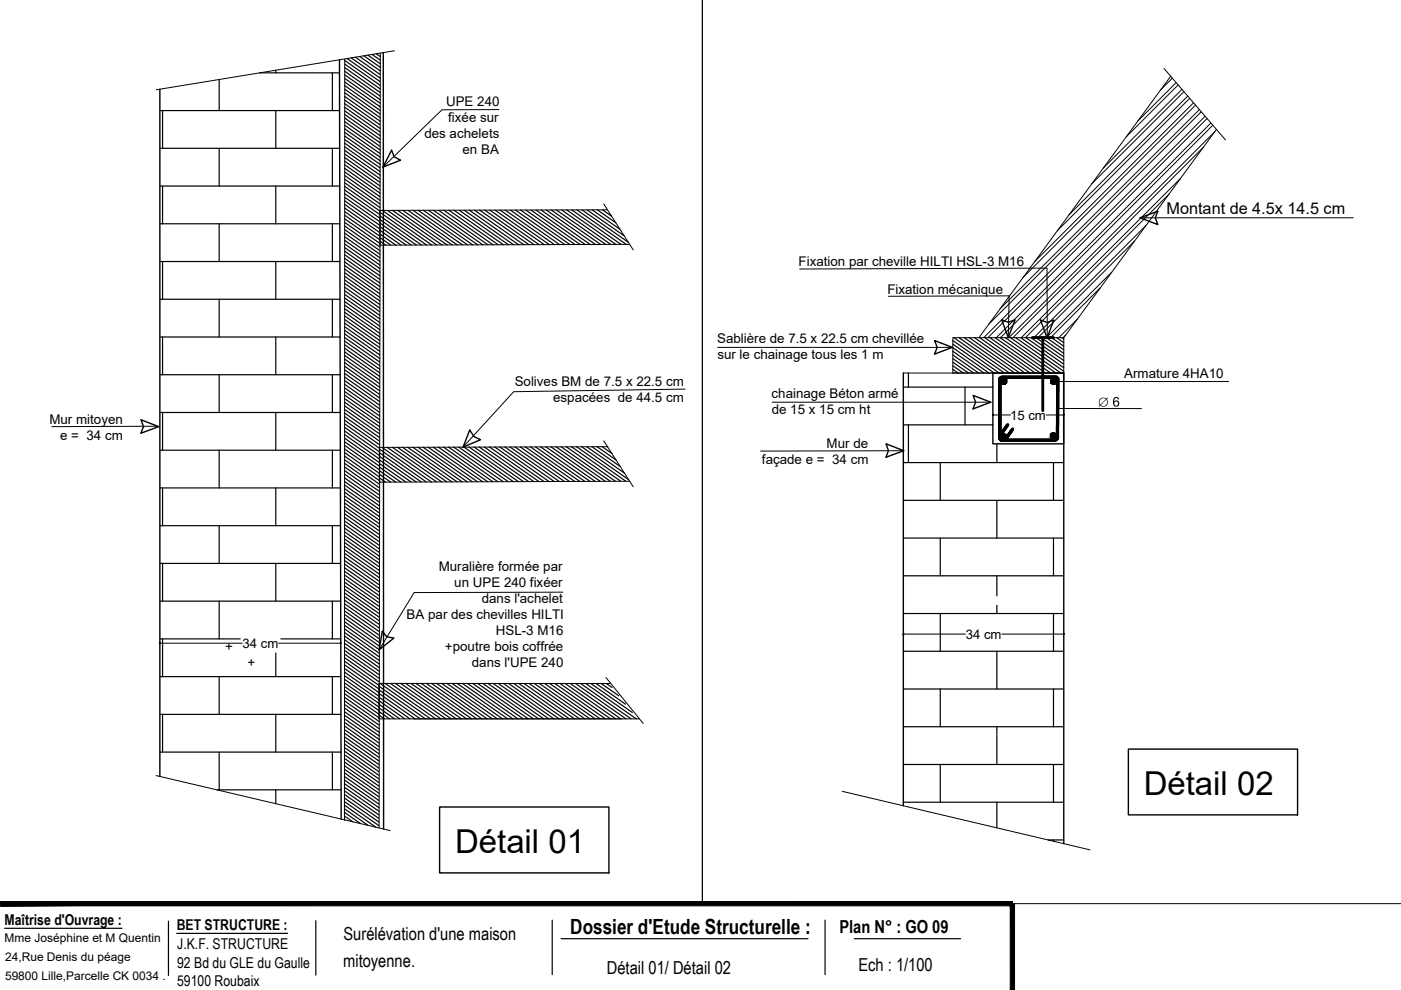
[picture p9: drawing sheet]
<svg xmlns="http://www.w3.org/2000/svg" width="297mm" height="210mm" viewBox="0 0 297 210" stroke-linecap="round" stroke-linejoin="round" font-family="sans-serif">
<defs><g id="words">
<g font-size="7">
<text x="242.5" y="168.5">Détail 02</text>
<text x="96.5" y="180.8">Détail 01</text>
</g>
<text font-size="4.4" x="120.9" y="198.1">Dossier d'Etude Structurelle :</text>
<g font-size="3.8">
<text x="178" y="197.9">Plan N° : GO 09</text>
<text x="72.8" y="199.4">Surélévation d'une maison</text>
<text x="72.8" y="205.1">mitoyenne.</text>
<text x="128.7" y="206.5">Détail 01/ Détail 02</text>
<text x="182" y="205.9">Ech : 1/100</text>
</g>
<text font-size="3.4" x="247.3" y="45.3">Montant de 4.5x 14.5 cm</text>
<g font-size="3.2">
<text x="1" y="196.2">Maîtrise d'Ouvrage :</text>
<text x="37.5" y="197.2">BET STRUCTURE :</text>
<text x="37.6" y="201.2">J.K.F. STRUCTURE</text>
<text x="37.6" y="205.2">92 Bd du GLE du Gaulle</text>
<text x="37.6" y="209.1">59100 Roubaix</text>
</g>
<g font-size="2.8">
<text x="94.6" y="22.4">UPE 240</text>
<text x="90" y="29.2">des achelets</text>
<text x="95" y="25.8">fixée sur</text>
<text x="98.1" y="32.5">en BA</text>
<text x="169.3" y="56.3">Fixation par cheville HILTI HSL-3 M16</text>
<text x="188.1" y="62.4">Fixation mécanique</text>
<text x="152" y="72.7">Sablière de 7.5 x 22.5 cm chevillée</text>
<text x="152.1" y="76.1">sur le chainage tous les 1 m</text>
<text x="109.1" y="81.8">Solives BM de 7.5 x 22.5 cm</text>
<text x="238.4" y="80.1">Armature 4HA10</text>
<text x="10.5" y="89.8">Mur mitoyen</text>
<text x="117.3" y="85.2">espacées de 44.5 cm</text>
<text x="163.6" y="84.4">chainage Béton armé</text>
<text x="163.6" y="87.8">de 15 x 15 cm ht</text>
<text x="214.2" y="89">15 cm</text>
<text x="12.7" y="93.2">e = 34 cm</text>
<text x="175.3" y="95">Mur de</text>
<text x="161.6" y="98.4">façade e = 34 cm</text>
<text x="93" y="121.1">Muralière formée par</text>
<text x="96.3" y="124.5">un UPE 240 fixéer</text>
<text x="86.2" y="131.2">BA par des chevilles HILTI</text>
<text x="102.1" y="127.9">dans l'achelet</text>
<text x="51.4" y="137.3">34 cm</text>
<text x="105.1" y="134.7">HSL-3 M16</text>
<text x="204.8" y="135.4">34 cm</text>
<text x="47.7" y="138.1">+</text>
<text x="52.5" y="141.4">+</text>
<text x="94.3" y="138.1">+poutre bois coffrée</text>
<text x="100" y="141.4">dans l'UPE 240</text>
</g>
<g font-size="2.5">
<text x="1" y="199.7">Mme Joséphine et M Quentin</text>
<text x="1.1" y="203.7">24,Rue Denis du péage</text>
<text x="1.1" y="207.8">59800 Lille,Parcelle CK 0034 .</text>
</g>
</g></defs>
<!-- layer: 00txt structure -->
<g fill="none" stroke="#000" stroke-width=".25">
<path d="M73.1 19.7l7.5 5.2M73.1 18.9l7.5 5.3M73.1 18.2l7.5 5.2M73.1 17.4l7.5 5.3M73.1 16.6l7.5 5.3M73.1 15.9l7.5 5.2M73.1 15.1l7.5 5.3M73.1 14.3l7.5 5.3M73.1 13.6l7.5 5.3M73.1 12.8l7.5 5.3M73.6 12.4l7 4.9M74.5 12.3l6.1 4.3"/>
<path d="M75.4 12.1l5.2 3.7M76.2 12l4.4 3M77.1 11.8l3.5 2.5M78 11.7l2.6 1.8M78.9 11.5l1.7 1.3M79.8 11.4l.8 .6M73.1 39.5l7.5 5.3M73.1 38.7l7.5 5.3M73.1 38l7.5 5.2M73.1 37.2l7.5 5.3M73.1 36.5l7.5 5.2M73.1 35.7l7.5 5.3"/>
<path d="M73.1 34.9l7.5 5.3M73.1 34.2l7.5 5.2M73.1 33.4l7.5 5.3M73.1 32.7l7.5 5.2M73.1 31.9l7.5 5.2M73.1 31.1l7.5 5.3M73.1 30.4l7.5 5.2M73.1 29.6l7.5 5.3M73.1 28.8l7.5 5.3M73.1 28.1l7.5 5.2M73.1 27.3l7.5 5.3M73.1 26.6l7.5 5.2"/>
<path d="M73.1 25.8l7.5 5.2M73.1 25l7.5 5.3M73.1 24.3l7.5 5.2M73.1 23.5l7.5 5.3M73.1 22.7l7.5 5.3M73.1 22l7.5 5.2M73.1 21.2l7.5 5.3M73.1 20.5l7.5 5.2M73.1 59.3l7.4 5.3M73.1 58.6l7.4 5.2M73.1 57.8l7.4 5.2M73.1 57.1l7.4 5.2"/>
<path d="M73.1 56.3l7.4 5.2M73.1 55.5l7.4 5.3M73.1 54.8l7.4 5.2M73.1 54l7.4 5.2M73.1 53.2l7.4 5.3M73.1 52.5l7.4 5.2M73.1 51.7l7.4 5.3M73.1 51l7.4 5.2M73.1 50.2l7.4 5.2M73.1 49.4l7.4 5.3M73.1 48.7l7.4 5.2M73.1 47.9l7.4 5.2"/>
<path d="M73.1 47.2l7.4 5.2M73.1 46.4l7.4 5.2M73.1 45.6l7.4 5.3M73.1 44.9l7.4 5.2M73.1 44.1l7.4 5.2M73.1 43.3l7.4 5.3M73.1 42.6l7.5 5.2M73.1 41.8l7.5 5.2M73.1 41.1l7.5 5.2M73.1 40.3l7.5 5.2M80.5 51.9l.2 .1M80.5 51.1l1.3 .9"/>
<path d="M80.5 50.4l2.4 1.6M80.5 49.6l3.4 2.4M80.5 48.8l4.5 3.2M80.5 48.1l5.6 3.9M80.5 47.3l6.7 4.7M80.5 46.5l7.8 5.5M80.5 45.8l8.9 6.2M80.5 45l10 7M81.1 44.6l10.4 7.3M82.1 44.6l10.5 7.3M83.2 44.6l10.5 7.3M84.3 44.6l10.5 7.3"/>
<path d="M85.4 44.6l10.5 7.3M86.5 44.6l10.5 7.3M87.6 44.6l10.5 7.3M88.7 44.6l10.4 7.3M89.8 44.6l10.4 7.3M90.8 44.6l10.5 7.3M91.9 44.6l10.5 7.3M93 44.6l10.5 7.3M94.1 44.6l10.4 7.3M95.2 44.6l10.4 7.3M96.3 44.6l10.4 7.3M97.4 44.6l10.4 7.3"/>
<path d="M98.4 44.6l10.5 7.3M99.5 44.6l10.5 7.3M100.6 44.6l10.5 7.3M101.7 44.5l10.4 7.4M102.8 44.5l10.4 7.4M103.9 44.5l10.4 7.4M105 44.5l10.4 7.4M106 44.5l10.5 7.4M107.1 44.5l10.5 7.4M108.2 44.5l10.5 7.4M109.3 44.5l10.4 7.4M110.4 44.5l10.4 7.4"/>
<path d="M111.5 44.5l10.4 7.4M112.6 44.5l10.4 7.4M113.6 44.5l10.5 7.4M114.7 44.5l10.5 7.4M115.8 44.5l10.4 7.3M116.9 44.5l10.4 7.3M118 44.5l10.4 7.3M119.1 44.5l10.4 7.3M120.1 44.5l10.5 7.3M121.2 44.5l10.5 7.3M122.3 44.5l10.5 7.3M123.4 44.5l9.8 6.9"/>
<path d="M124.5 44.5l7.8 5.5M125.6 44.5l5.9 4.1M126.7 44.5l3.9 2.7M127.7 44.5l2 1.3M73.1 79.9l7.4 5.2M73.1 79.2l7.4 5.2M73.1 78.4l7.4 5.2M73.1 77.7l7.4 5.2M73.1 76.9l7.4 5.2M73.1 76.1l7.4 5.2M73.1 75.4l7.4 5.2M73.1 74.6l7.4 5.2"/>
<path d="M73.1 73.8l7.4 5.3M73.1 73.1l7.4 5.2M73.1 72.3l7.4 5.2M73.1 71.6l7.4 5.2M73.1 70.8l7.4 5.2M73.1 70l7.4 5.2M73.1 69.3l7.4 5.2M73.1 68.5l7.4 5.2M73.1 67.7l7.4 5.3M73.1 67l7.4 5.2M73.1 66.2l7.4 5.2M73.1 65.5l7.4 5.2"/>
<path d="M73.1 64.7l7.4 5.2M73.1 63.9l7.4 5.2M73.1 63.2l7.4 5.2M73.1 62.4l7.4 5.2M73.1 61.7l7.4 5.2M73.1 60.9l7.4 5.2M73.1 60.1l7.4 5.2M202 79.1h.1M202 78.3l1.2 .8M202 77.5l2.2 1.6M202 76.8l3.3 2.3M202 76l4.4 3.1"/>
<path d="M202 75.3l5.5 3.8M202 74.5l6.6 4.6M202 73.7l7.7 5.4M202 73l8.8 6.1M202 72.2l9.9 6.9M202.3 71.6l10.7 7.5M203.3 71.6l10.7 7.5M204.4 71.6l10.7 7.5M205.5 71.6l10.7 7.5M206.6 71.6l10.7 7.5M207.7 71.6l10.7 7.5M208.8 71.6l10.7 7.5"/>
<path d="M209.9 71.6l10.7 7.5M211 71.6l10.7 7.5M212.1 71.6l10.7 7.5M213.2 71.6l10.7 7.5M214.2 71.6l10.7 7.5M215.3 71.6l10.2 7.1M216.4 71.6l9.1 6.4M217.5 71.6l8 5.6M218.6 71.6l6.9 4.8M219.7 71.6l5.8 4.1M220.8 71.6l4.7 3.3M221.9 71.6l3.6 2.6"/>
<path d="M223 71.6l2.5 1.8M224 71.6l1.5 1M225.1 71.6l.4 .3M73.1 99.8l7.3 5.2M73.1 99l7.3 5.2M73.1 98.2l7.3 5.2M73.1 97.5l7.4 5.2M73.1 96.7l7.4 5.2M73.1 96l7.4 5.1M73.1 95.2l7.4 5.2M73.1 94.4l7.4 5.2M73.1 93.7l7.4 5.2"/>
<path d="M73.1 92.9l7.4 5.2M73.1 92.2l7.4 5.1M73.1 91.4l7.4 5.2M73.1 90.6l7.4 5.2M73.1 89.9l7.4 5.2M73.1 89.1l7.4 5.2M73.1 88.3l7.4 5.2M73.1 87.6l7.4 5.2M73.1 86.8l7.4 5.2M73.1 86.1l7.4 5.1M73.1 85.3l7.4 5.2M73.1 84.5l7.4 5.2"/>
<path d="M73.1 83.8l7.4 5.2M73.1 83l7.4 5.2M73.1 82.2l7.4 5.2M73.1 81.5l7.4 5.2M73.1 80.7l7.4 5.2M80.4 99.8l3.5 2.4M80.4 99l4.6 3.2M80.4 98.3l5.6 3.9M80.4 97.5l6.8 4.7M80.4 96.7l7.8 5.5M80.4 96l8.9 6.2M80.4 95.2l10 7"/>
<path d="M81 94.9l10.5 7.3M82.1 94.8l10.4 7.4M83.2 94.8l10.4 7.4M84.3 94.8l10.4 7.4M85.4 94.8l10.4 7.4M86.4 94.8l10.5 7.3M87.5 94.8l10.5 7.3M88.6 94.8l10.4 7.3M89.7 94.8l10.4 7.3M90.8 94.8l10.4 7.3M91.8 94.8l10.5 7.3M92.9 94.8l10.5 7.3"/>
<path d="M94 94.8l10.5 7.3M95.1 94.8l10.4 7.3M96.2 94.8l10.4 7.3M97.3 94.8l10.4 7.3M98.3 94.8l10.5 7.3M99.4 94.8l10.5 7.3M100.5 94.8l10.5 7.3M101.6 94.8l10.4 7.3M102.7 94.8l10.4 7.3M103.8 94.8l10.4 7.3M104.9 94.8l10.4 7.3M105.9 94.8l10.5 7.3"/>
<path d="M107 94.8l10.5 7.3M108.1 94.8l10.5 7.3M109.2 94.8l10.4 7.3M110.3 94.7l10.4 7.4M111.4 94.7l10.4 7.3M112.4 94.7l10.5 7.3M113.5 94.7l10.5 7.3M114.6 94.7l10.5 7.3M115.7 94.7l10.4 7.3M116.8 94.7l10.4 7.3M117.9 94.7l10.4 7.3M118.9 94.7l10.5 7.3"/>
<path d="M120 94.7l10.5 7.3M121.1 94.7l10.5 7.3M122.2 94.7l10.4 7.3M123.3 94.7l10 7M124.4 94.7l8 5.6M125.5 94.7l6 4.2M126.5 94.7l4.1 2.8M127.6 94.7l2.1 1.5M128.7 94.7l.1 .1M73.1 119.6l7.3 5.2M73.1 118.8l7.3 5.2M73.1 118.1l7.3 5.1"/>
<path d="M73.1 117.3l7.3 5.2M73.1 116.6l7.3 5.1M73.1 115.8l7.3 5.2M73.1 115l7.3 5.2M73.1 114.3l7.3 5.1M73.1 113.5l7.3 5.2M73.1 112.7l7.3 5.2M73.1 112l7.3 5.2M73.1 111.2l7.3 5.2M73.1 110.5l7.3 5.1M73.1 109.7l7.3 5.2M73.1 108.9l7.3 5.2"/>
<path d="M73.1 108.2l7.3 5.1M73.1 107.4l7.3 5.2M73.1 106.7l7.3 5.1M73.1 105.9l7.3 5.2M73.1 105.1l7.3 5.2M73.1 104.4l7.3 5.1M73.1 103.6l7.3 5.2M73.1 102.8l7.3 5.2M73.1 102.1l7.3 5.1M73.1 101.3l7.3 5.2M73.1 100.5l7.3 5.2M80.4 102.1l.2 .1"/>
<path d="M80.4 101.3l1.3 .9M80.4 100.6l2.4 1.6M73.1 139.4l7.3 5.2M73.1 138.7l7.3 5.1M73.1 137.9l7.3 5.2M73.1 137.2l7.3 5.1M73.1 136.4l7.3 5.1M73.1 135.6l7.3 5.2M73.1 134.9l7.3 5.1M73.1 134.1l7.3 5.1M73.1 133.3l7.3 5.2M73.1 132.6l7.3 5.1"/>
<path d="M73.1 131.8l7.3 5.2M73.1 131.1l7.3 5.1M73.1 130.3l7.3 5.1M73.1 129.5l7.3 5.2M73.1 128.8l7.3 5.1M73.1 128l7.3 5.2M73.1 127.2l7.3 5.2M73.1 126.5l7.3 5.1M73.1 125.7l7.3 5.2M73.1 125l7.3 5.1M73.1 124.2l7.3 5.1M73.1 123.4l7.3 5.2"/>
<path d="M73.1 122.7l7.3 5.1M73.1 121.9l7.3 5.2M73.1 121.1l7.3 5.2M73.1 120.4l7.3 5.1M73.1 159.3l7.2 5.1M73.1 158.5l7.2 5.1M73.1 157.7l7.2 5.2M73.1 157l7.2 5.1M73.1 156.2l7.2 5.1M73.1 155.5l7.2 5.1M73.1 154.7l7.2 5.1M73.1 153.9l7.2 5.2"/>
<path d="M73.1 153.2l7.2 5.1M73.1 152.4l7.3 5.1M73.1 151.7l7.3 5.1M73.1 150.9l7.3 5.1M73.1 150.1l7.3 5.2M73.1 149.4l7.3 5.1M73.1 148.6l7.3 5.1M73.1 147.8l7.3 5.2M73.1 147.1l7.3 5.1M73.1 146.3l7.3 5.1M73.1 145.6l7.3 5.1M73.1 144.8l7.3 5.1"/>
<path d="M73.1 144l7.3 5.2M73.1 143.3l7.3 5.1M73.1 142.5l7.3 5.1M73.1 141.7l7.3 5.2M73.1 141l7.3 5.1M73.1 140.2l7.3 5.1M80.3 147.8l6.6 4.6M80.3 147l7.7 5.4M80.3 146.3l8.8 6.1M80.3 145.5l9.9 6.9M80.4 152.4h.1M80.4 151.6l1.1 .8"/>
<path d="M80.4 150.8l2.2 1.6M80.4 150.1l3.3 2.3M80.4 149.3l4.4 3.1M80.4 148.6l5.4 3.8M80.6 144.9l10.7 7.5M81.7 144.9l10.7 7.5M82.8 144.9l10.7 7.5M83.8 144.9l10.8 7.5M84.9 144.9l10.8 7.5M86 144.9l10.7 7.5M87.1 144.9l10.7 7.5M88.2 144.9l10.7 7.5"/>
<path d="M89.3 144.9l10.7 7.5M90.4 144.9l10.7 7.5M91.5 144.9l10.7 7.5M92.6 144.9l10.7 7.5M93.7 144.9l10.7 7.5M94.7 144.9l10.8 7.5M95.8 144.9l10.8 7.5M96.9 144.9l10.7 7.5M98 144.9l10.7 7.5M99.1 144.9l10.7 7.5M100.2 144.9l10.7 7.5M101.3 144.9l10.7 7.5"/>
<path d="M102.4 144.9l10.7 7.5M103.5 144.9l10.7 7.5M104.6 144.9l10.7 7.5M105.6 144.9l10.8 7.5M106.8 144.9l10.7 7.5M107.8 144.9l10.7 7.5M108.9 144.9l10.7 7.5M110 144.9l10.7 7.5M111.1 144.9l10.7 7.5M112.2 144.9l10.7 7.5M113.3 144.9l10.7 7.5M114.4 144.9l10.7 7.5"/>
<path d="M115.5 144.9l10.7 7.5M116.6 144.9l10.7 7.5M117.7 144.9l10.7 7.5M118.7 144.9l10.7 7.5M119.8 144.9l10.7 7.5M120.9 144.9l10.7 7.5M122 144.9l10.7 7.5M123.1 144.9l10.7 7.5M124.2 144.9l10.7 7.5M125.3 144.9l8.8 6.2M126.4 144.9l6.2 4.4M127.5 144.9l3.7 2.6"/>
<path d="M128.6 144.9l1.2 .9M73 173.8l.2 .1M73 173l1.8 1.2M73 172.2l3.4 2.4M73 171.5l5.1 3.5M73 170.7l6.7 4.7M73 170l7.3 5M73 169.2l7.3 5.1M73 168.4l7.3 5.1M73 167.7l7.3 5.1M73 166.9l7.3 5.1M73 166.2l7.3 5"/>
<path d="M73 165.4l7.3 5.1M73 164.6l7.3 5.1M73 163.9l7.3 5M73 163.1l7.3 5.1M73 162.3l7.3 5.1M73 161.6l7.3 5.1M73 160.8l7.3 5.1M73.1 160l7.2 5.2"/>
</g>
<!-- layer: BRM textes -->
<g fill="none" stroke="#000" stroke-width=".21">
<path d="M73.1 12.5l-.1 161.3M80.6 11.3l-.2 164.2M83.6 10.8l-50.5 8.2M246.8 14.5l13 15.2M248.2 16.2l-40.7 55.4M105.8 23.2l-12.1 .1-12.5 12.1M257.9 27.4l-32.4 44.2M128 43.2l6.2 9.8M128.8 44.5l-48.3 .1v7.4l53-.2M191.5 79.1h34M202 71.6h23.5v7.5h-23.5zM33.5 90.4l-22.5 .1"/>
<path d="M128 93.5l6.2 9.7M128.8 94.7l-48.4 .2v7.3l53.1-.2M145.3 82.5l-36.4 .6-10.7 11.7M191.6 95.6h-30.3M119.3 125.6h-31.5l-7.4 12.2M87.7 152.4h47.9M111.6 152.4h.1M128.5 143.7l7.9 9.7M129.5 144.9h-49.2l.1 7.5h51.4M33.1 164.4l49.6 11.7M178.6 167.8l52.5 12.4M.1 191.6h148.8v-191.7v191.7h148.1"/>
</g>
<!-- layer: textes. R+1 -->
<path d="M33.9 18.9v145.7M72 12.7l.3 161M81.3 11.1v164.7M191.5 79.1v91.8M210.5 79.1h15v15h-15zM225.5 79.1v99.8M239.2 158.8h35.9v14h-35.9zM93.2 171.1h35.9v14h-35.9z" fill="none" stroke="#000" stroke-width=".3"/>
<path d="M210.5 88h3.8M221.8 88h3.7M33.9 136.4h17.5M59.1 136.4h13.1M191.5 134.4h13.2M212.4 134.4h13.1" fill="none" stroke="#000" stroke-width=".21"/>
<g fill="#000" stroke="#000" stroke-width=".21">
<path d="M210.6 87.9l-.2 .2zM210.4 88.1l.2-.2z"/>
<path d="M225.4 88.1l.2-.2zM225.6 87.9l-.2 .2z"/>
<path d="M34 136.3l-.2 .2zM34 136.3l-.2 .2z"/>
<path d="M72.1 136.5l.2-.2zM72.3 136.3l-.2 .2z"/>
<path d="M191.6 134.3l-.2 .2zM191.4 134.5l.2-.2z"/>
<path d="M225.6 134.3l-.1 .2zM225.6 134.3l-.1 .2z"/>
</g>
<!-- layer: JKF  bbm plein -->
<path d="M83 31.8l.6 1.4 1.3 .8-3.7 1.4zM241.7 46.2l3.8-1.4-.6 1.4 .6 1.4zM198.2 72.2l3.7 1.5-3.8 1.4 .6-1.4zM212.4 67.8l1.4 .5 1.4-.5-1.4 3.8zM220.6 67.9l1.4 .5 1.4-.5-1.4 3.7zM29.9 89l3.7 1.5-3.7 1.4 .5-1.4zM99.6 91.2l.9 1.4 1.4 .6-3.7 1.6zM187.9 94.1l3.7 1.5-3.8 1.4 .6-1.4zM206.3 83.8l3.8 1.5-3.8 1.4 .5-1.4zM81.1 133.8l.9 1.2 1.5 .3-3.1 2.5z" fill="none" stroke="#000" stroke-width=".3"/>
<!-- layer: CHARPENTE POT MET -->
<g fill="none" stroke="#000" stroke-width=".25">
<path d="M46.5 16.9v6.5M55 15.4h17M58.5 14.9v.5M70.5 15.4v8M33.9 23.4h38.1M33.9 31.4h38.1M33.9 39.4h38.1M34.5 23.4v8M34.5 39.4v8M46.5 31.4v8M58.5 23.4v8M58.5 39.4v8"/>
<path d="M70.5 31.4v8M33.9 47.4h38.2M33.9 55.4h38.2M34.5 55.4v8.1M46.5 47.4v8M58.5 55.4v8.1M70.5 47.4v8M33.9 63.5h38.2M33.9 71.5h38.2M33.9 79.5h38.2M34.5 71.5v8M46.5 63.5v8"/>
<path d="M46.5 79.5v8M58.5 71.5v8M70.5 63.5v8M70.5 79.5v8M192.6 79.1v3M33.9 87.5h38.2M33.9 95.5h38.3M34.5 87.5v8M46.5 95.5v8M58.5 87.5v8M70.5 95.5v8M191.5 98.1h34"/>
<path d="M191.5 82.1h19M191.5 90.1h19M192.6 90.1v8M199.4 98.1v8M204.6 82.1v8M211.4 94.1v4M223.4 98.1v8M33.9 103.5h38.3M33.9 111.5h38.3M33.9 119.5h13.3M34.5 103.5v8M34.5 119.5v8"/>
<path d="M46.5 111.5v8M47.3 119.5h24.9M58.5 103.5v8M58.5 119.5v8M70.5 111.5v8M191.5 106.1h34M191.5 114.1h34M199.4 114.1v8M211.4 106.1v8M223.4 114.1v8M33.9 127.5h13.3M33.9 135.5h13.3"/>
<path d="M34.5 135.5v8M46.5 127.5v8M47.3 127.5h24.9M47.3 135.5h3.6M58.5 138.4v5.1M59.5 135.5h12.7M70.5 127.5v8M191.5 122.1h34M191.5 130.1h34M191.5 138.1h34M199.4 130.1v8M211.4 122.1v4.2"/>
<path d="M211.4 128.3v1.8M211.4 138.1v8M223.4 130.1v8M33.9 143.5h38.3M33.9 151.5h38.4M33.9 159.5h38.4M34.5 151.5v8M46.5 143.5v8M46.5 159.5v8M58.5 151.5v8M70.5 143.5v8M70.5 159.5v8"/>
<path d="M191.5 146.1h34M191.5 154.1h34M199.4 146.1v8M211.4 154.1v1.6M211.4 155.8v6.3M223.4 146.1v8M46 167.5h26.3M58.5 167.5v2.9M191.5 162.1h34M191.5 170.1h34M199.4 162.1v8M211.4 170.1v5.4"/>
<path d="M222.2 178.1h3.3M223.4 162.1v8M223.4 178.1v.3"/>
</g>
<!-- layer: JKF cotations -->
<g fill="none" stroke="#000" stroke-width=".21">
<path d="M248.6 16.6l-2.5 2.5M249.4 17.5l-8.2 8.2M249.8 18l-11 11M250.6 19l-16.7 16.6M251 19.4l-19.5 19.6M250.3 37.8l-33.8 33.8M251.8 20.4l-25.2 25.2M252.3 20.8l-28.1 28.1M253.1 21.8l-33.8 33.7M253.5 22.3l-36.6 36.6M254.3 23.2l-42.3 42.3M254.7 23.7l-45.1 45.1"/>
<path d="M255.2 31.2l-40.4 40.4M255.5 24.7l-46.9 46.9M255.9 25.1l-46.4 46.5M256.7 26.1l-45.5 45.5M257.1 26.6l-45 45M257.6 27.9l-43.7 43.7M235.7 57.7l-13.9 13.9M240.6 51.1l-20.5 20.5M243 47.8l-23.8 23.8M247.9 41.1l-30.5 30.5M226 71l-.6 .6M228.4 67.7l-3.9 3.9"/>
<path d="M233.3 61l-10.6 10.6"/>
</g>
<!-- layer: 0 -->
<g fill="#000" stroke="#000" stroke-width=".21">
<path d="M212.6 91.9l.3 .1zM212.5 92h.4z"/>
<path d="M212.5 92h.5zM212.4 92h.6z"/>
<path d="M212.5 93.2h.4zM212.5 93.2h.3z"/>
<path d="M212.8 80.2l.2 .1zM212.6 80.3h.4z"/>
<path d="M212.4 92l.7 .1zM212.3 92.1h.8z"/>
<path d="M212.4 93.1h.6zM212.4 93.1l.5 .1z"/>
<path d="M212.6 80.3h.5zM212.5 80.3h.6z"/>
<path d="M212.6 81.5h.4zM212.6 81.5h.3z"/>
<path d="M212.3 92.1l.9 .1zM212.3 92.1l.9 .1h-1z"/>
<path d="M212.3 93.1h.8zM212.3 93.1h.7z"/>
<path d="M212.5 80.3h.7zM212.4 80.3h.8z"/>
<path d="M212.5 81.4h.6zM212.5 81.4l.5 .1z"/>
<path d="M212.2 92.2h1zM212.2 92.2h1z"/>
<path d="M212.2 93h1zM212.2 93l.9 .1z"/>
<path d="M212.4 80.3l.9 .1zM212.4 80.3l.9 .1h-.9z"/>
<path d="M212.4 81.4h.8zM212.4 81.4h.7z"/>
<path d="M212.2 92.2l1.1 .1zM212.2 92.2l1.1 .1h-1.2z"/>
<path d="M212.2 92.9h1zM212.2 92.9l1 .1z"/>
<path d="M212.4 80.4l.9 .1zM212.4 80.4l.9 .1h-1z"/>
<path d="M212.4 81.3h.9zM212.4 81.3l.8 .1z"/>
<path d="M212.1 92.3l1.2 .1zM212.1 92.3l1.2 .1h-1.2z"/>
<path d="M212.1 92.8h1.2zM212.1 92.8l1.1 .1z"/>
<path d="M212.1 92.4l1.2 .2v-.2zM212.1 92.4l1.2 .2h-1.2z"/>
<path d="M212.1 92.7l1.2 .1v-.1zM212.1 92.7l1.2 .1h-1.2z"/>
<path d="M212.1 92.6h1.2zM212.1 92.6l1.2 .1z"/>
<path d="M212.3 80.5l1.1 .1zM212.3 80.5l1.1 .1z"/>
<path d="M212.3 81.2h1zM212.3 81.2l1 .1z"/>
<path d="M212.2 80.6l1.2 .1v-.1zM212.2 80.6l1.2 .1h-1.2z"/>
<path d="M212.2 81.1h1.2zM212.2 81.1l1.1 .1z"/>
<path d="M212.2 80.7l1.3 .1zM212.2 80.7l1.3 .1h-1.3z"/>
<path d="M212.2 81h1.2zM212.2 81l1.2 .1z"/>
<path d="M212.2 80.8l1.2 .2 .1-.2zM212.2 80.8l1.2 .2h-1.2z"/>
<path d="M223.3 91.8h.2zM223.2 91.8h.3z"/>
<path d="M223.3 80.2l.3 .1zM223.2 80.3h.4z"/>
<path d="M223.2 91.8h.4zM223 91.8h.6z"/>
<path d="M223.2 93h.3zM223.2 93h.2z"/>
<path d="M223.2 80.3h.5zM223.1 80.3h.6z"/>
<path d="M223.2 81.5h.4zM223.2 81.5h.3z"/>
<path d="M223 91.8l.7 .1zM223 91.9h.7z"/>
<path d="M223 93h.6zM223 93h.5z"/>
<path d="M223.1 80.3h.7zM223 80.3h.8z"/>
<path d="M223.1 81.4h.6zM223.1 81.4l.5 .1z"/>
<path d="M223 91.9l.8 .1zM223 91.9l.8 .1h-.9z"/>
<path d="M223 92.9h.7zM223 92.9l.6 .1z"/>
<path d="M223 80.3l.9 .1zM223 80.3l.9 .1h-1z"/>
<path d="M223 81.4h.8zM223 81.4h.7z"/>
<path d="M222.9 92l1 .1zM222.9 92l1 .1h-1.1z"/>
<path d="M222.9 92.8h.9zM222.9 92.8l.8 .1z"/>
<path d="M222.8 92.1l1.1 .1zM222.8 92.1l1.1 .1h-1.2z"/>
<path d="M222.8 92.7h1.1zM222.8 92.7l1 .1z"/>
<path d="M222.9 80.4l1 .1zM222.9 80.4l1 .1h-1z"/>
<path d="M222.9 81.3h1zM222.9 81.3l.9 .1z"/>
<path d="M222.7 92.2l1.3 .1zM222.7 92.2l1.3 .1h-1.3z"/>
<path d="M222.7 92.6h1.2zM222.7 92.6l1.2 .1z"/>
<path d="M222.9 80.5l1.1 .1zM222.9 80.5l1.1 .1z"/>
<path d="M222.9 81.2h1zM222.9 81.2l1 .1z"/>
<path d="M222.7 92.3l1.3 .1v-.1zM222.7 92.3l1.3 .1h-1.3z"/>
<path d="M222.7 92.4l1.3 .1zM222.7 92.4l1.3 .1z"/>
<path d="M222.7 92.5h1.3zM222.7 92.5l1.2 .1z"/>
<path d="M222.8 80.6l1.2 .1v-.1zM222.8 80.6l1.2 .1h-1.2z"/>
<path d="M222.8 81.1h1.2zM222.8 81.1l1.1 .1z"/>
<path d="M222.8 80.7l1.2 .1zM222.8 80.7l1.2 .1h-1.2z"/>
<path d="M222.8 81h1.2zM222.8 81l1.2 .1z"/>
<path d="M222.8 80.8l1.2 .2v-.2zM222.8 80.8l1.2 .2h-1.2z"/>
</g>
<g fill="none" stroke="#000" stroke-width=".25">
<path d="M212.1 92.4l.1 .6M212.1 92.3v.1M212.2 80.9l.1 .3M212.2 80.7v.2M212.2 92.2l-.1 .1M212.2 93l.4 .2M212.2 80.6v.1M212.3 81.2l.1 .1M212.3 92.1h.1M212.4 80.4l-.2 .2M212.4 80.4h.1M212.4 81.3l.1 .1"/>
<path d="M212.5 81.4l.2 .1M212.6 93.2h.1M212.7 81.5h.1M212.7 93.2h.2M212.8 81.5h.1M212.9 92l-.6 .1M212.9 80.2l-.5 .1M212.9 92h.1M212.9 80.2l.1 .1M213 92l.2 .1M213 80.3h.1M213 93.1l-.1 .1"/>
<path d="M213.1 80.3l.2 .2M213.2 92.1v.1M213.2 93l-.1 .1M213.2 92.2l.1 .1M213.3 92.9h-.1M213.3 92.3v.1M213.3 92.8v.1M213.3 81.3l-.4 .2M213.3 92.4v.4M213.3 80.5l.1 .1M213.4 80.6l.1 .2M213.4 81.1l-.1 .1"/>
<path d="M213.4 81h.1M213.5 80.9l-.1 .1M222.7 92.4v.2M222.7 92.3h.1M222.7 92.7h.1M222.7 92.2h.1M222.8 80.9v.3M222.8 92.1h.1M222.8 80.7v.2M222.8 92.7l.2 .2M222.8 80.6v.1M222.8 92h.1"/>
<path d="M222.9 81.2l.1 .1M222.9 80.4l-.1 .2M223 80.4h.1M223 81.3l.1 .1M223 93h.1M223.1 91.8l-.2 .2M223.1 93h.1M223.2 80.3h-.2M223.2 93h.1M223.3 80.2l-.1 .1M223.3 93h.1M223.3 80.2h.1"/>
<path d="M223.3 91.8h-.2M223.3 91.8l.4 .1M223.4 93h.1M223.4 80.2h.1M223.5 80.2l.4 .3M223.7 91.9l.1 .1M223.7 92.9l-.2 .1M223.8 92.8v.1M223.8 92l.2 .3M223.9 92.7l-.1 .1M223.9 92.6v.1M223.9 80.5l.1 .1"/>
<path d="M224 92.3v.2M224 92.5l-.1 .1M224 80.6v.2M224 81.1l-.5 .4-.4-.1M224 81h.1M224 80.9v.1"/>
</g>
<g fill="none" stroke="#000" stroke-width=".7">
<path d="M221.3 80h-9M221.4 80h-.1M221.4 80h2.6l.2 .2M212 80.3v12.7M212 93.1l.1 .1M212.2 93.2v.1M212.2 93.3h11.5M212.3 80l-.3 .3M212.6 91.6l-.6 .8M212.6 91.5v.1M212.7 91.3l-.1 .2M212.8 91.3h.1"/>
<path d="M212.8 91.2h.1M213.1 90.8l-.2 .4M213.2 90.7v.1M213.2 90.6v.1M213.4 92.9l-.4 .4M213.5 90.2l-.2 .4M213.6 92.5l-.2 .3M213.7 90.1l-.1 .1M213.9 92.1l-.3 .4M214.2 91.6l-.3 .5M214.7 91.1l-.4 .5M214.7 91h.1"/>
<path d="M223.8 93.3h-.1M224 93.2l-.2 .1M224 93.1h.1M224.1 93v.1M224.2 90.3l-.1 2.7M224.2 86.6v3.7M224.2 80.2v6.4"/>
</g>
<!-- layer: JKF  bbm plein -->
<path d="M222 56.8l-52.4 .2M241.7 46.2h45.2M152.2 73.7h49.7M214 62.7l-25.6 .1M163.7 85.3h46.4M223.1 80.9h37.4M224.2 86.6h17.8" fill="none" stroke="#000" stroke-width=".21"/>
<!-- layer: 00txt structure -->
<g fill="#000">
<path d="M233.2 84.6l.6-.3 .8 .2 .2-.2 .1 .1-.2 .2 .2 .8-.3 .6-.5 .2-.8-.2-.3 .3-.1-.1 .3-.3-.2-.8zM233.4 84.6l-.3 .6 .2 .6 1.2-1.2-.5-.2zM233.4 85.9l.4 .2 .7-.2 .3-.6-.2-.5v-.1z"/>
<path d="M236.2 84.4l.6-.2 .4 .3 .1 .2h-.3l-.1-.3h-.4l-.3 .5v.2l.3-.2h.3l.4 .3 .1 .6-.4 .4h-.4l-.4-.4-.1-.8zM236.2 85.6a.45 .45 0 0 0 .9 0 .45 .45 0 0 0-.9 0z"/>
</g>
<!-- layer: Butons sismique jkf -->
<path d="M222 56.8v14.8M214 62.7l-.2 8.9" fill="none" stroke="#000" stroke-width=".21"/>
<!-- layer: 0 -->
<path d="M218.8 71.6h4.6M221.1 71.6v15.5" fill="none" stroke="#000" stroke-width=".53"/>
<!-- layer: BECT-cartouche -->
<path d="M1 196.8h24.9M35.7 195.3v11.5M37.5 197.9h23.5M67 195.2v11.5M117.1 195.1v11.5M119 199h52.3M174.9 195.1v11.5M181.1 199h22.6" fill="none" stroke="#000" stroke-width=".25"/>
<g fill="#000" stroke="#000" stroke-width=".21">
<path d="M.1 192.1h214.5v-1zM.1 191.1h214.5l-214.5 1z"/>
<path d="M214.2 191.6v18.3h.9zM214.2 191.6h.9v18.3z"/>
</g>
<use href="#words"/>
</svg>
